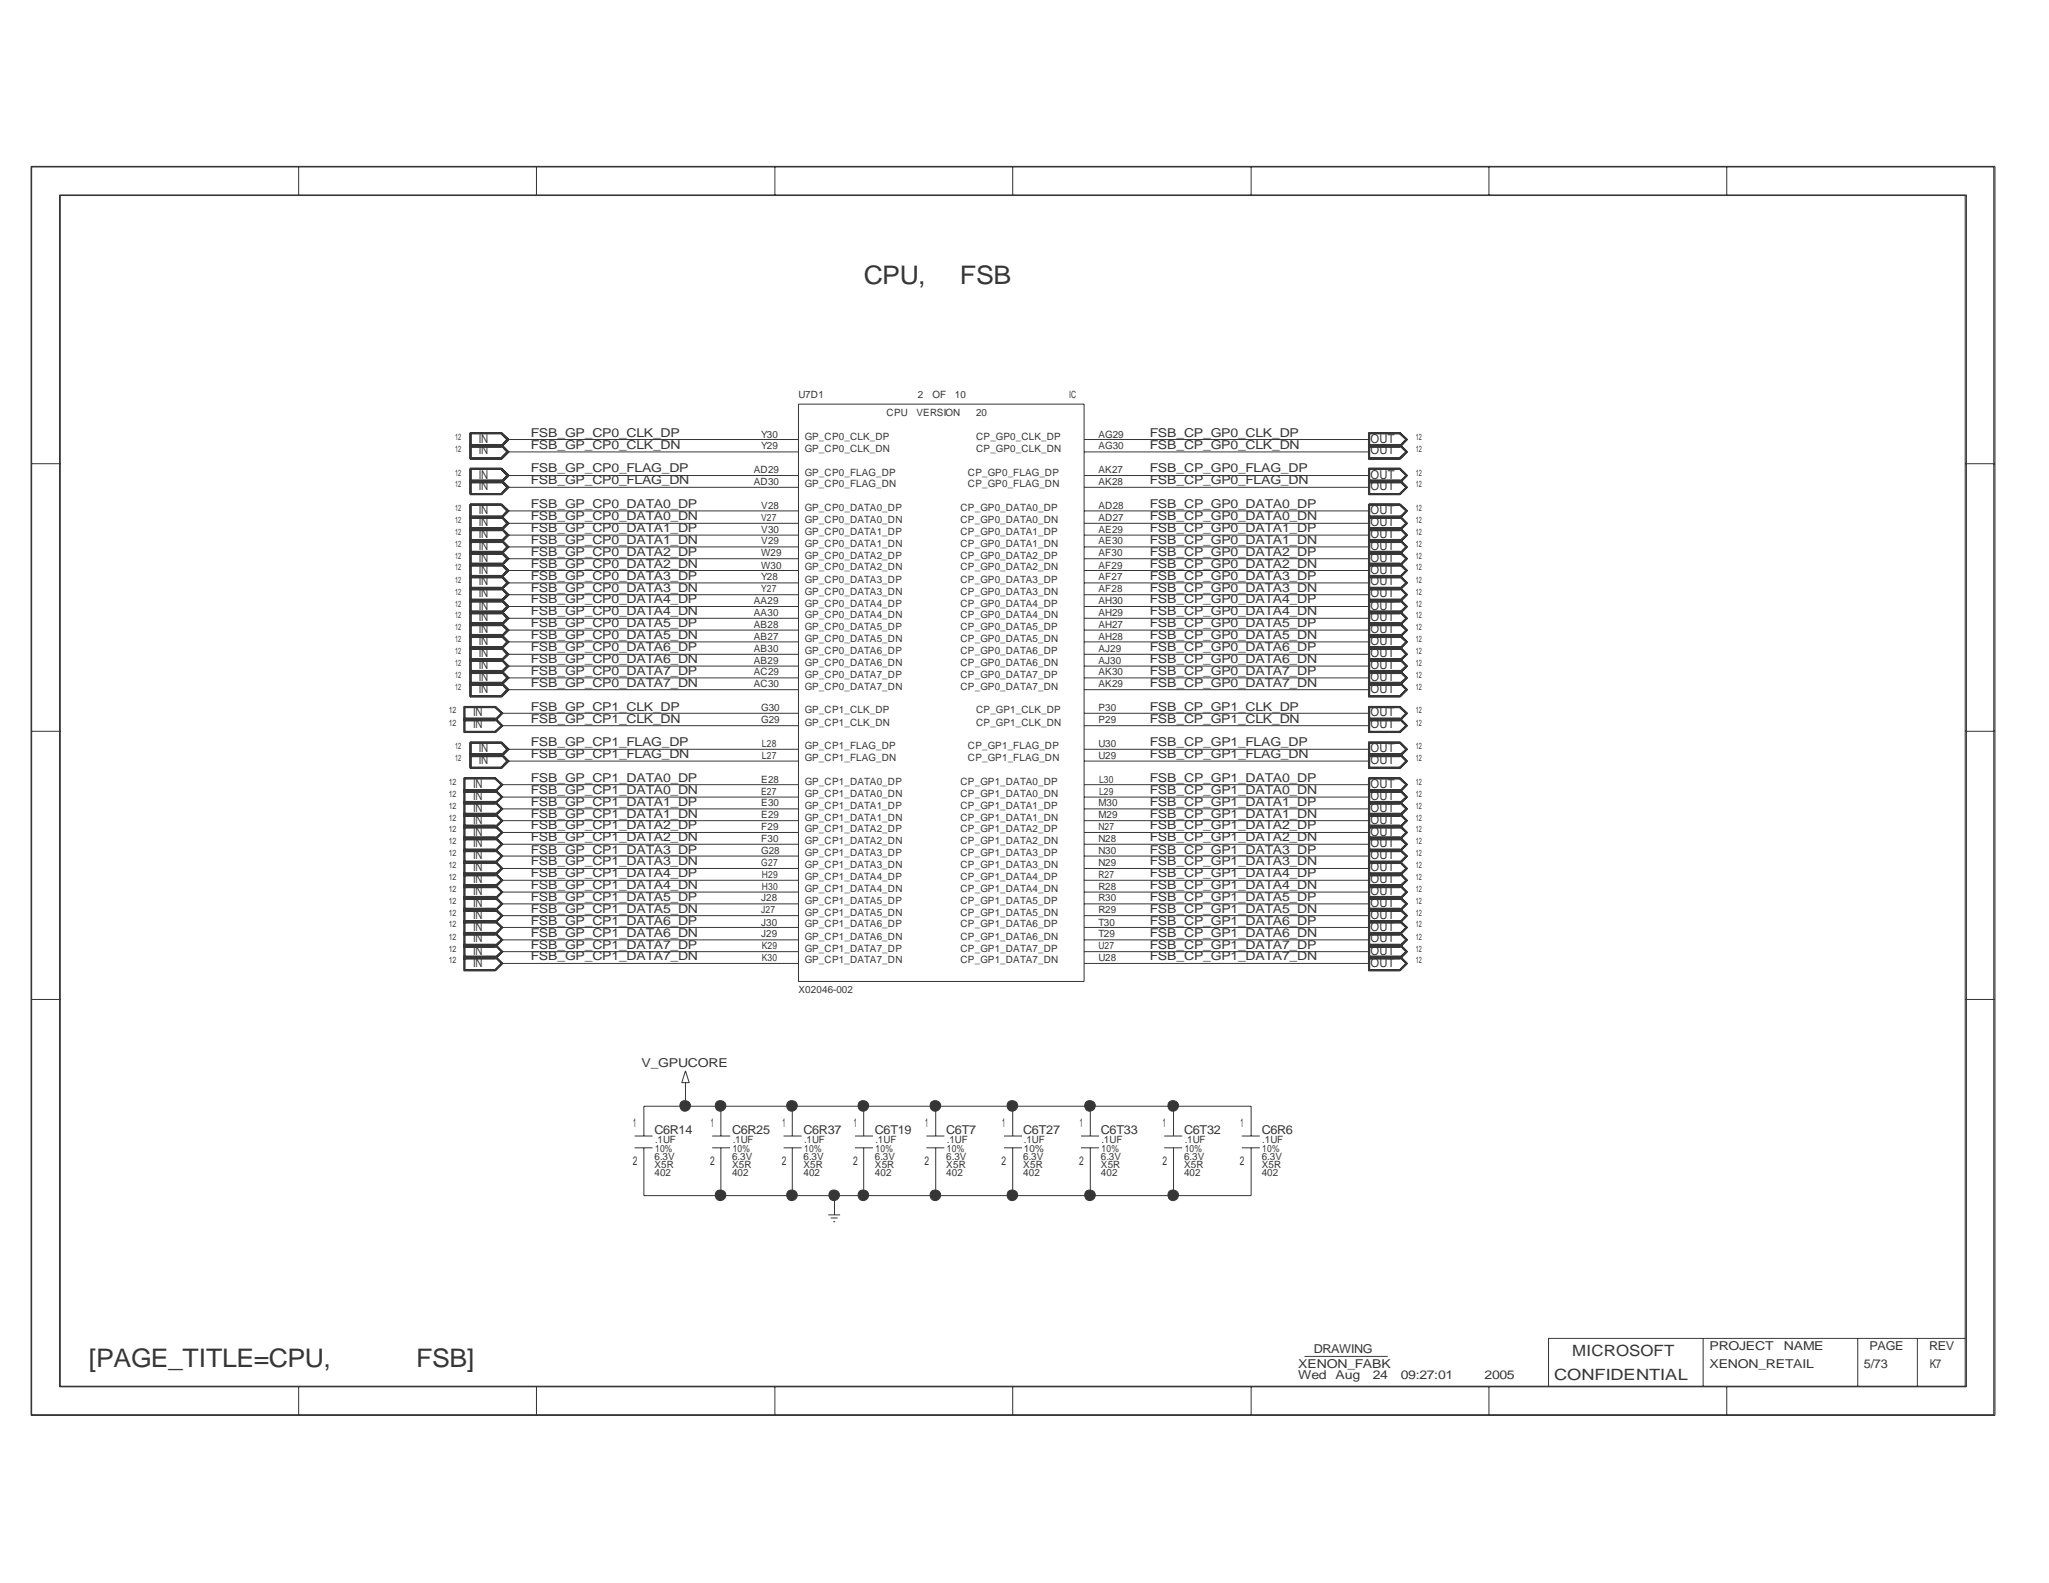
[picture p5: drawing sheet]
<svg xmlns="http://www.w3.org/2000/svg" width="279mm" height="216mm" viewBox="0 0 279 216" stroke-linecap="round" stroke-linejoin="round" font-family="sans-serif">
<defs><g id="words">
<g font-size="3.5" fill="#363539">
<text x="117.8" y="38.7">CPU,</text>
<text x="130.9" y="38.7">FSB</text>
<text x="12.1" y="186.4">[PAGE_TITLE=CPU,</text>
<text x="56.7" y="186.4">FSB]</text>
</g>
<g font-size="2.1" fill="#363539">
<text x="214.4" y="185">MICROSOFT</text>
<text x="211.9" y="188.2">CONFIDENTIAL</text>
</g>
<g font-size="1.7" fill="#363539">
<text x="72.4" y="59.6">FSB_GP_CP0_CLK_DP</text>
<text x="156.8" y="59.6">FSB_CP_GP0_CLK_DP</text>
<text x="65.3" y="65.3">IN</text>
<text x="65.3" y="62">IN</text>
<text x="65.3" y="60.4">IN</text>
<text x="72.4" y="64.4">FSB_GP_CP0_FLAG_DP</text>
<text x="72.4" y="61.2">FSB_GP_CP0_CLK_DN</text>
<text x="156.8" y="61.2">FSB_CP_GP0_CLK_DN</text>
<text x="156.8" y="64.4">FSB_CP_GP0_FLAG_DP</text>
<text x="186.9" y="65.3">OUT</text>
<text x="186.9" y="62">OUT</text>
<text x="186.9" y="60.4">OUT</text>
<text x="65.3" y="71.7">IN</text>
<text x="65.3" y="70.1">IN</text>
<text x="65.3" y="66.9">IN</text>
<text x="72.4" y="66">FSB_GP_CP0_FLAG_DN</text>
<text x="72.4" y="69.3">FSB_GP_CP0_DATA0_DP</text>
<text x="72.4" y="71">FSB_GP_CP0_DATA0_DN</text>
<text x="156.8" y="69.3">FSB_CP_GP0_DATA0_DP</text>
<text x="156.8" y="71">FSB_CP_GP0_DATA0_DN</text>
<text x="156.8" y="66">FSB_CP_GP0_FLAG_DN</text>
<text x="186.9" y="70.1">OUT</text>
<text x="186.9" y="71.7">OUT</text>
<text x="186.9" y="66.9">OUT</text>
<text x="65.3" y="73.4">IN</text>
<text x="65.3" y="75">IN</text>
<text x="65.3" y="76.6">IN</text>
<text x="72.4" y="75.8">FSB_GP_CP0_DATA2_DP</text>
<text x="72.4" y="77.5">FSB_GP_CP0_DATA2_DN</text>
<text x="72.4" y="74.2">FSB_GP_CP0_DATA1_DN</text>
<text x="72.4" y="72.6">FSB_GP_CP0_DATA1_DP</text>
<text x="156.8" y="75.8">FSB_CP_GP0_DATA2_DP</text>
<text x="156.8" y="77.5">FSB_CP_GP0_DATA2_DN</text>
<text x="156.8" y="74.2">FSB_CP_GP0_DATA1_DN</text>
<text x="156.8" y="72.6">FSB_CP_GP0_DATA1_DP</text>
<text x="186.9" y="76.6">OUT</text>
<text x="186.9" y="75">OUT</text>
<text x="186.9" y="73.4">OUT</text>
<text x="65.3" y="79.8">IN</text>
<text x="65.3" y="81.4">IN</text>
<text x="65.3" y="83.1">IN</text>
<text x="65.3" y="78.2">IN</text>
<text x="72.4" y="82.3">FSB_GP_CP0_DATA4_DP</text>
<text x="72.4" y="80.7">FSB_GP_CP0_DATA3_DN</text>
<text x="72.4" y="83.9">FSB_GP_CP0_DATA4_DN</text>
<text x="72.4" y="79.1">FSB_GP_CP0_DATA3_DP</text>
<text x="156.8" y="80.7">FSB_CP_GP0_DATA3_DN</text>
<text x="156.8" y="82.3">FSB_CP_GP0_DATA4_DP</text>
<text x="156.8" y="83.9">FSB_CP_GP0_DATA4_DN</text>
<text x="156.8" y="79.1">FSB_CP_GP0_DATA3_DP</text>
<text x="186.9" y="83.1">OUT</text>
<text x="186.9" y="79.8">OUT</text>
<text x="186.9" y="81.4">OUT</text>
<text x="186.9" y="78.2">OUT</text>
<text x="65.3" y="88">IN</text>
<text x="65.3" y="89.6">IN</text>
<text x="65.3" y="86.4">IN</text>
<text x="65.3" y="84.8">IN</text>
<text x="72.4" y="88.8">FSB_GP_CP0_DATA6_DP</text>
<text x="72.4" y="85.5">FSB_GP_CP0_DATA5_DP</text>
<text x="72.4" y="87.2">FSB_GP_CP0_DATA5_DN</text>
<text x="156.8" y="85.5">FSB_CP_GP0_DATA5_DP</text>
<text x="156.8" y="87.2">FSB_CP_GP0_DATA5_DN</text>
<text x="156.8" y="88.8">FSB_CP_GP0_DATA6_DP</text>
<text x="186.9" y="88">OUT</text>
<text x="186.9" y="89.6">OUT</text>
<text x="186.9" y="86.4">OUT</text>
<text x="186.9" y="84.8">OUT</text>
<text x="65.3" y="94.5">IN</text>
<text x="65.3" y="91.2">IN</text>
<text x="65.3" y="92.9">IN</text>
<text x="72.4" y="93.6">FSB_GP_CP0_DATA7_DN</text>
<text x="72.4" y="92">FSB_GP_CP0_DATA7_DP</text>
<text x="72.4" y="90.4">FSB_GP_CP0_DATA6_DN</text>
<text x="156.8" y="90.4">FSB_CP_GP0_DATA6_DN</text>
<text x="156.8" y="92">FSB_CP_GP0_DATA7_DP</text>
<text x="156.8" y="93.6">FSB_CP_GP0_DATA7_DN</text>
<text x="186.9" y="94.5">OUT</text>
<text x="186.9" y="92.9">OUT</text>
<text x="186.9" y="91.2">OUT</text>
<text x="64.5" y="97.7">IN</text>
<text x="64.5" y="99.3">IN</text>
<text x="72.4" y="96.9">FSB_GP_CP1_CLK_DP</text>
<text x="72.4" y="98.6">FSB_GP_CP1_CLK_DN</text>
<text x="72.4" y="101.8">FSB_GP_CP1_FLAG_DP</text>
<text x="156.8" y="101.8">FSB_CP_GP1_FLAG_DP</text>
<text x="156.8" y="96.9">FSB_CP_GP1_CLK_DP</text>
<text x="156.8" y="98.6">FSB_CP_GP1_CLK_DN</text>
<text x="186.9" y="99.3">OUT</text>
<text x="186.9" y="97.7">OUT</text>
<text x="64.5" y="107.4">IN</text>
<text x="65.3" y="104.2">IN</text>
<text x="65.3" y="102.6">IN</text>
<text x="72.4" y="103.4">FSB_GP_CP1_FLAG_DN</text>
<text x="72.4" y="106.7">FSB_GP_CP1_DATA0_DP</text>
<text x="156.8" y="106.7">FSB_CP_GP1_DATA0_DP</text>
<text x="156.8" y="103.4">FSB_CP_GP1_FLAG_DN</text>
<text x="186.9" y="107.4">OUT</text>
<text x="186.9" y="104.2">OUT</text>
<text x="186.9" y="102.6">OUT</text>
<text x="64.5" y="114">IN</text>
<text x="64.5" y="112.4">IN</text>
<text x="64.5" y="110.7">IN</text>
<text x="64.5" y="109.1">IN</text>
<text x="72.4" y="109.9">FSB_GP_CP1_DATA1_DP</text>
<text x="72.4" y="108.3">FSB_GP_CP1_DATA0_DN</text>
<text x="72.4" y="111.5">FSB_GP_CP1_DATA1_DN</text>
<text x="72.4" y="113.1">FSB_GP_CP1_DATA2_DP</text>
<text x="156.8" y="108.3">FSB_CP_GP1_DATA0_DN</text>
<text x="156.8" y="109.9">FSB_CP_GP1_DATA1_DP</text>
<text x="156.8" y="111.5">FSB_CP_GP1_DATA1_DN</text>
<text x="156.8" y="113.1">FSB_CP_GP1_DATA2_DP</text>
<text x="186.9" y="112.4">OUT</text>
<text x="186.9" y="114">OUT</text>
<text x="186.9" y="110.7">OUT</text>
<text x="186.9" y="109.1">OUT</text>
<text x="64.5" y="117.2">IN</text>
<text x="64.5" y="118.8">IN</text>
<text x="64.5" y="115.6">IN</text>
<text x="72.4" y="118">FSB_GP_CP1_DATA3_DN</text>
<text x="72.4" y="116.4">FSB_GP_CP1_DATA3_DP</text>
<text x="72.4" y="114.7">FSB_GP_CP1_DATA2_DN</text>
<text x="72.4" y="119.6">FSB_GP_CP1_DATA4_DP</text>
<text x="156.8" y="118">FSB_CP_GP1_DATA3_DN</text>
<text x="156.8" y="119.6">FSB_CP_GP1_DATA4_DP</text>
<text x="156.8" y="114.7">FSB_CP_GP1_DATA2_DN</text>
<text x="156.8" y="116.4">FSB_CP_GP1_DATA3_DP</text>
<text x="186.9" y="118.8">OUT</text>
<text x="186.9" y="117.2">OUT</text>
<text x="186.9" y="115.6">OUT</text>
<text x="64.5" y="125.3">IN</text>
<text x="64.5" y="123.7">IN</text>
<text x="64.5" y="122.1">IN</text>
<text x="64.5" y="120.5">IN</text>
<text x="72.4" y="122.9">FSB_GP_CP1_DATA5_DP</text>
<text x="72.4" y="121.2">FSB_GP_CP1_DATA4_DN</text>
<text x="72.4" y="124.5">FSB_GP_CP1_DATA5_DN</text>
<text x="156.8" y="122.9">FSB_CP_GP1_DATA5_DP</text>
<text x="156.8" y="124.5">FSB_CP_GP1_DATA5_DN</text>
<text x="156.8" y="121.2">FSB_CP_GP1_DATA4_DN</text>
<text x="186.9" y="125.3">OUT</text>
<text x="186.9" y="123.7">OUT</text>
<text x="186.9" y="120.5">OUT</text>
<text x="186.9" y="122.1">OUT</text>
<text x="64.5" y="131.8">IN</text>
<text x="64.5" y="130.2">IN</text>
<text x="64.5" y="128.5">IN</text>
<text x="64.5" y="126.9">IN</text>
<text x="72.4" y="129.4">FSB_GP_CP1_DATA7_DP</text>
<text x="72.4" y="127.8">FSB_GP_CP1_DATA6_DN</text>
<text x="72.4" y="126.2">FSB_GP_CP1_DATA6_DP</text>
<text x="72.4" y="131">FSB_GP_CP1_DATA7_DN</text>
<text x="156.8" y="126.2">FSB_CP_GP1_DATA6_DP</text>
<text x="156.8" y="131">FSB_CP_GP1_DATA7_DN</text>
<text x="156.8" y="129.4">FSB_CP_GP1_DATA7_DP</text>
<text x="156.8" y="127.8">FSB_CP_GP1_DATA6_DN</text>
<text x="186.9" y="131.8">OUT</text>
<text x="186.9" y="130.2">OUT</text>
<text x="186.9" y="128.5">OUT</text>
<text x="186.9" y="126.9">OUT</text>
<text x="87.5" y="145.5">V_GPUCORE</text>
<text x="86.4" y="153.8">1</text>
<text x="89.2" y="154.7">C6R14</text>
<text x="96.9" y="153.8">1</text>
<text x="99.8" y="154.7">C6R25</text>
<text x="106.7" y="153.8">1</text>
<text x="109.6" y="154.7">C6R37</text>
<text x="116.4" y="153.8">1</text>
<text x="119.3" y="154.7">C6T19</text>
<text x="126.2" y="153.8">1</text>
<text x="129" y="154.7">C6T7</text>
<text x="136.7" y="153.8">1</text>
<text x="139.5" y="154.7">C6T27</text>
<text x="147.2" y="153.8">1</text>
<text x="150.1" y="154.7">C6T33</text>
<text x="158.6" y="153.8">1</text>
<text x="161.5" y="154.7">C6T32</text>
<text x="169.2" y="153.8">1</text>
<text x="172" y="154.7">C6R6</text>
<text x="86.3" y="158.9">2</text>
<text x="96.9" y="158.9">2</text>
<text x="106.6" y="158.9">2</text>
<text x="116.3" y="158.9">2</text>
<text x="126.1" y="158.9">2</text>
<text x="136.6" y="158.9">2</text>
<text x="147.2" y="158.9">2</text>
<text x="158.5" y="158.9">2</text>
<text x="169.1" y="158.9">2</text>
<text x="179.2" y="184.6">DRAWING</text>
<text x="233.1" y="184.1">PROJECT</text>
<text x="243.2" y="184.1">NAME</text>
<text x="254.9" y="184.1">PAGE</text>
<text x="263.1" y="184.1">REV</text>
<text x="177" y="188.1">Wed</text>
<text x="177" y="186.5">XENON_FABK</text>
<text x="182.1" y="188.1">Aug</text>
<text x="187.2" y="188.1">24</text>
<text x="191" y="188.1">09:27:01</text>
<text x="202.4" y="188.1">2005</text>
<text x="233.1" y="186.5">XENON_RETAIL</text>
<text x="254.2" y="186.5">5/73</text>
<text x="263.1" y="186.5">K7</text>
</g>
<g font-size="1.4" fill="#363539">
<text x="103.8" y="59.7">Y30</text>
<text x="108.9" y="54.3">U7D1</text>
<text x="109.7" y="59.9">GP_CP0_CLK_DP</text>
<text x="120.9" y="56.7">CPU</text>
<text x="125" y="56.7">VERSION</text>
<text x="125.1" y="54.3">2</text>
<text x="127.2" y="54.3">OF</text>
<text x="130.2" y="54.3">10</text>
<text x="133.1" y="59.9">CP_GP0_CLK_DP</text>
<text x="133.1" y="56.7">20</text>
<text x="145.8" y="54.3">IC</text>
<text x="149.8" y="59.7">AG29</text>
<text x="102.8" y="64.5">AD29</text>
<text x="103.8" y="61.3">Y29</text>
<text x="109.7" y="64.9">GP_CP0_FLAG_DP</text>
<text x="109.7" y="61.6">GP_CP0_CLK_DN</text>
<text x="132" y="64.9">CP_GP0_FLAG_DP</text>
<text x="133.1" y="61.6">CP_GP0_CLK_DN</text>
<text x="149.8" y="64.5">AK27</text>
<text x="149.8" y="61.3">AG30</text>
<text x="102.8" y="66.1">AD30</text>
<text x="103.8" y="69.4">V28</text>
<text x="103.8" y="71">V27</text>
<text x="109.7" y="71.4">GP_CP0_DATA0_DN</text>
<text x="109.7" y="69.7">GP_CP0_DATA0_DP</text>
<text x="109.7" y="66.5">GP_CP0_FLAG_DN</text>
<text x="131" y="69.7">CP_GP0_DATA0_DP</text>
<text x="131" y="71.4">CP_GP0_DATA0_DN</text>
<text x="132" y="66.5">CP_GP0_FLAG_DN</text>
<text x="149.8" y="66.1">AK28</text>
<text x="149.8" y="69.4">AD28</text>
<text x="149.8" y="71">AD27</text>
<text x="103.8" y="75.9">W29</text>
<text x="103.8" y="77.6">W30</text>
<text x="103.8" y="72.6">V30</text>
<text x="103.8" y="74.3">V29</text>
<text x="109.7" y="77.8">GP_CP0_DATA2_DN</text>
<text x="109.7" y="76.2">GP_CP0_DATA2_DP</text>
<text x="109.7" y="74.6">GP_CP0_DATA1_DN</text>
<text x="109.7" y="73">GP_CP0_DATA1_DP</text>
<text x="131" y="76.2">CP_GP0_DATA2_DP</text>
<text x="131" y="73">CP_GP0_DATA1_DP</text>
<text x="131" y="74.6">CP_GP0_DATA1_DN</text>
<text x="131" y="77.8">CP_GP0_DATA2_DN</text>
<text x="149.8" y="75.9">AF30</text>
<text x="149.8" y="77.6">AF29</text>
<text x="149.8" y="72.6">AE29</text>
<text x="149.8" y="74.3">AE30</text>
<text x="102.8" y="82.4">AA29</text>
<text x="102.8" y="84">AA30</text>
<text x="103.8" y="79.2">Y28</text>
<text x="103.8" y="80.8">Y27</text>
<text x="109.7" y="82.7">GP_CP0_DATA4_DP</text>
<text x="109.7" y="81.1">GP_CP0_DATA3_DN</text>
<text x="109.7" y="79.5">GP_CP0_DATA3_DP</text>
<text x="131" y="82.7">CP_GP0_DATA4_DP</text>
<text x="131" y="79.5">CP_GP0_DATA3_DP</text>
<text x="131" y="81.1">CP_GP0_DATA3_DN</text>
<text x="149.8" y="82.4">AH30</text>
<text x="149.8" y="84">AH29</text>
<text x="149.8" y="79.2">AF27</text>
<text x="149.8" y="80.8">AF28</text>
<text x="102.8" y="88.9">AB30</text>
<text x="102.8" y="85.6">AB28</text>
<text x="102.8" y="87.3">AB27</text>
<text x="109.7" y="85.9">GP_CP0_DATA5_DP</text>
<text x="109.7" y="84.3">GP_CP0_DATA4_DN</text>
<text x="109.7" y="87.5">GP_CP0_DATA5_DN</text>
<text x="109.7" y="89.2">GP_CP0_DATA6_DP</text>
<text x="131" y="89.2">CP_GP0_DATA6_DP</text>
<text x="131" y="87.5">CP_GP0_DATA5_DN</text>
<text x="131" y="85.9">CP_GP0_DATA5_DP</text>
<text x="131" y="84.3">CP_GP0_DATA4_DN</text>
<text x="149.8" y="88.9">AJ29</text>
<text x="149.8" y="85.6">AH27</text>
<text x="149.8" y="87.3">AH28</text>
<text x="102.8" y="92.1">AC29</text>
<text x="102.8" y="93.7">AC30</text>
<text x="102.8" y="90.5">AB29</text>
<text x="109.7" y="92.5">GP_CP0_DATA7_DP</text>
<text x="109.7" y="94.1">GP_CP0_DATA7_DN</text>
<text x="109.7" y="90.8">GP_CP0_DATA6_DN</text>
<text x="131" y="94.1">CP_GP0_DATA7_DN</text>
<text x="131" y="92.5">CP_GP0_DATA7_DP</text>
<text x="131" y="90.8">CP_GP0_DATA6_DN</text>
<text x="149.8" y="92.1">AK30</text>
<text x="149.8" y="93.7">AK29</text>
<text x="149.8" y="90.5">AJ30</text>
<text x="103.8" y="97">G30</text>
<text x="103.8" y="98.6">G29</text>
<text x="103.9" y="101.9">L28</text>
<text x="109.7" y="97.3">GP_CP1_CLK_DP</text>
<text x="109.7" y="99">GP_CP1_CLK_DN</text>
<text x="133.1" y="99">CP_GP1_CLK_DN</text>
<text x="133.1" y="97.3">CP_GP1_CLK_DP</text>
<text x="149.8" y="101.9">U30</text>
<text x="149.8" y="97">P30</text>
<text x="149.8" y="98.6">P29</text>
<text x="103.8" y="106.8">E28</text>
<text x="103.9" y="103.5">L27</text>
<text x="109.7" y="102.2">GP_CP1_FLAG_DP</text>
<text x="109.7" y="103.8">GP_CP1_FLAG_DN</text>
<text x="109.7" y="107">GP_CP1_DATA0_DP</text>
<text x="131" y="107">CP_GP1_DATA0_DP</text>
<text x="132" y="103.8">CP_GP1_FLAG_DN</text>
<text x="132" y="102.2">CP_GP1_FLAG_DP</text>
<text x="149.8" y="103.5">U29</text>
<text x="149.9" y="106.8">L30</text>
<text x="103.8" y="113.2">F29</text>
<text x="103.8" y="110">E30</text>
<text x="103.8" y="111.6">E29</text>
<text x="103.8" y="108.4">E27</text>
<text x="109.7" y="113.5">GP_CP1_DATA2_DP</text>
<text x="109.7" y="111.9">GP_CP1_DATA1_DN</text>
<text x="109.7" y="110.3">GP_CP1_DATA1_DP</text>
<text x="109.7" y="108.7">GP_CP1_DATA0_DN</text>
<text x="131" y="113.5">CP_GP1_DATA2_DP</text>
<text x="131" y="111.9">CP_GP1_DATA1_DN</text>
<text x="131" y="110.3">CP_GP1_DATA1_DP</text>
<text x="131" y="108.7">CP_GP1_DATA0_DN</text>
<text x="149.8" y="113.2">N27</text>
<text x="149.8" y="110">M30</text>
<text x="149.8" y="111.6">M29</text>
<text x="149.9" y="108.4">L29</text>
<text x="103.8" y="116.5">G28</text>
<text x="103.8" y="118.1">G27</text>
<text x="103.8" y="114.8">F30</text>
<text x="103.9" y="119.7">H29</text>
<text x="109.7" y="118.4">GP_CP1_DATA3_DN</text>
<text x="109.7" y="116.8">GP_CP1_DATA3_DP</text>
<text x="109.7" y="115.1">GP_CP1_DATA2_DN</text>
<text x="131" y="118.4">CP_GP1_DATA3_DN</text>
<text x="131" y="116.8">CP_GP1_DATA3_DP</text>
<text x="131" y="115.1">CP_GP1_DATA2_DN</text>
<text x="149.8" y="119.7">R27</text>
<text x="149.8" y="116.5">N30</text>
<text x="149.8" y="118.1">N29</text>
<text x="149.8" y="114.8">N28</text>
<text x="103.8" y="122.9">J28</text>
<text x="103.8" y="124.5">J27</text>
<text x="103.9" y="121.3">H30</text>
<text x="109.7" y="124.9">GP_CP1_DATA5_DN</text>
<text x="109.7" y="123.3">GP_CP1_DATA5_DP</text>
<text x="109.7" y="121.7">GP_CP1_DATA4_DN</text>
<text x="109.7" y="120.1">GP_CP1_DATA4_DP</text>
<text x="131" y="124.9">CP_GP1_DATA5_DN</text>
<text x="131" y="123.3">CP_GP1_DATA5_DP</text>
<text x="131" y="121.7">CP_GP1_DATA4_DN</text>
<text x="131" y="120.1">CP_GP1_DATA4_DP</text>
<text x="149.8" y="122.9">R30</text>
<text x="149.8" y="124.5">R29</text>
<text x="149.8" y="121.3">R28</text>
<text x="103.8" y="126.2">J30</text>
<text x="103.8" y="127.8">J29</text>
<text x="103.9" y="129.5">K29</text>
<text x="103.9" y="131.1">K30</text>
<text x="109.7" y="131.4">GP_CP1_DATA7_DN</text>
<text x="109.7" y="129.8">GP_CP1_DATA7_DP</text>
<text x="109.7" y="128.2">GP_CP1_DATA6_DN</text>
<text x="109.7" y="126.5">GP_CP1_DATA6_DP</text>
<text x="131" y="131.4">CP_GP1_DATA7_DN</text>
<text x="131" y="129.8">CP_GP1_DATA7_DP</text>
<text x="131" y="128.2">CP_GP1_DATA6_DN</text>
<text x="131" y="126.5">CP_GP1_DATA6_DP</text>
<text x="149.8" y="129.5">U27</text>
<text x="149.8" y="131.1">U28</text>
<text x="149.8" y="126.2">T30</text>
<text x="149.8" y="127.8">T29</text>
<text x="108.9" y="135.5">X02046-002</text>
<text x="89.3" y="155.9">.1UF</text>
<text x="99.9" y="155.9">.1UF</text>
<text x="109.6" y="155.9">.1UF</text>
<text x="119.4" y="155.9">.1UF</text>
<text x="129.1" y="155.9">.1UF</text>
<text x="139.6" y="155.9">.1UF</text>
<text x="150.2" y="155.9">.1UF</text>
<text x="161.5" y="155.9">.1UF</text>
<text x="172.1" y="155.9">.1UF</text>
<text x="89.2" y="160.4">402</text>
<text x="89.2" y="159.3">X5R</text>
<text x="89.2" y="158.2">6.3V</text>
<text x="89.3" y="157.1">10%</text>
<text x="99.8" y="159.3">X5R</text>
<text x="99.8" y="158.2">6.3V</text>
<text x="99.8" y="160.4">402</text>
<text x="99.9" y="157.1">10%</text>
<text x="109.6" y="159.3">X5R</text>
<text x="109.6" y="158.2">6.3V</text>
<text x="109.6" y="160.4">402</text>
<text x="109.6" y="157.1">10%</text>
<text x="119.3" y="160.4">402</text>
<text x="119.3" y="159.3">X5R</text>
<text x="119.3" y="158.2">6.3V</text>
<text x="119.4" y="157.1">10%</text>
<text x="129" y="159.3">X5R</text>
<text x="129" y="158.2">6.3V</text>
<text x="129" y="160.4">402</text>
<text x="129.1" y="157.1">10%</text>
<text x="139.5" y="160.4">402</text>
<text x="139.5" y="158.2">6.3V</text>
<text x="139.5" y="159.3">X5R</text>
<text x="139.6" y="157.1">10%</text>
<text x="150.1" y="160.4">402</text>
<text x="150.1" y="159.3">X5R</text>
<text x="150.1" y="158.2">6.3V</text>
<text x="150.2" y="157.1">10%</text>
<text x="161.5" y="158.2">6.3V</text>
<text x="161.5" y="159.3">X5R</text>
<text x="161.5" y="160.4">402</text>
<text x="161.5" y="157.1">10%</text>
<text x="172" y="160.4">402</text>
<text x="172" y="159.3">X5R</text>
<text x="172" y="158.2">6.3V</text>
<text x="172.1" y="157.1">10%</text>
</g>
<g font-size="1.2" fill="#363539">
<text x="62.1" y="59.9">12</text>
<text x="193" y="59.9">12</text>
<text x="62.1" y="64.9">12</text>
<text x="62.1" y="61.6">12</text>
<text x="193" y="61.6">12</text>
<text x="193" y="64.9">12</text>
<text x="62.1" y="66.5">12</text>
<text x="62.1" y="69.7">12</text>
<text x="62.1" y="71.4">12</text>
<text x="193" y="69.7">12</text>
<text x="193" y="71.4">12</text>
<text x="193" y="66.5">12</text>
<text x="62.1" y="76.2">12</text>
<text x="62.1" y="77.8">12</text>
<text x="62.1" y="74.6">12</text>
<text x="62.1" y="73">12</text>
<text x="193" y="76.2">12</text>
<text x="193" y="77.8">12</text>
<text x="193" y="74.6">12</text>
<text x="193" y="73">12</text>
<text x="62.1" y="82.7">12</text>
<text x="62.1" y="81.1">12</text>
<text x="62.1" y="79.5">12</text>
<text x="193" y="81.1">12</text>
<text x="193" y="82.7">12</text>
<text x="193" y="79.5">12</text>
<text x="62.1" y="85.9">12</text>
<text x="62.1" y="87.5">12</text>
<text x="62.1" y="84.3">12</text>
<text x="62.1" y="89.2">12</text>
<text x="193" y="84.3">12</text>
<text x="193" y="85.9">12</text>
<text x="193" y="87.5">12</text>
<text x="193" y="89.2">12</text>
<text x="62.1" y="94.1">12</text>
<text x="62.1" y="92.5">12</text>
<text x="62.1" y="90.8">12</text>
<text x="193" y="90.8">12</text>
<text x="193" y="92.5">12</text>
<text x="193" y="94.1">12</text>
<text x="61.2" y="97.3">12</text>
<text x="61.2" y="99">12</text>
<text x="193" y="97.3">12</text>
<text x="193" y="99">12</text>
<text x="61.2" y="107">12</text>
<text x="62.1" y="103.8">12</text>
<text x="62.1" y="102.2">12</text>
<text x="193" y="107">12</text>
<text x="193" y="103.8">12</text>
<text x="193" y="102.2">12</text>
<text x="61.2" y="110.3">12</text>
<text x="61.2" y="108.7">12</text>
<text x="61.2" y="111.9">12</text>
<text x="61.2" y="113.5">12</text>
<text x="193" y="108.7">12</text>
<text x="193" y="110.3">12</text>
<text x="193" y="111.9">12</text>
<text x="193" y="113.5">12</text>
<text x="61.2" y="118.4">12</text>
<text x="61.2" y="116.8">12</text>
<text x="61.2" y="115.1">12</text>
<text x="193" y="118.4">12</text>
<text x="193" y="115.1">12</text>
<text x="193" y="116.8">12</text>
<text x="61.2" y="123.3">12</text>
<text x="61.2" y="121.7">12</text>
<text x="61.2" y="120.1">12</text>
<text x="61.2" y="124.9">12</text>
<text x="193" y="123.3">12</text>
<text x="193" y="124.9">12</text>
<text x="193" y="121.7">12</text>
<text x="193" y="120.1">12</text>
<text x="61.2" y="129.8">12</text>
<text x="61.2" y="128.2">12</text>
<text x="61.2" y="126.5">12</text>
<text x="61.2" y="131.4">12</text>
<text x="193" y="131.4">12</text>
<text x="193" y="129.8">12</text>
<text x="193" y="128.2">12</text>
<text x="193" y="126.5">12</text>
</g>
</g></defs>
<g fill="none" stroke="#363539" stroke-width=".14">
<path d="M4.2 22.7h267.8v170.3h-267.8zM4.3 22.8h267.6v170.2h-267.6zM8.1 26.6h260v162.5h-260zM8.2 26.7h259.8v162.4h-259.8zM40.7 22.7v4M73.2 22.7v4M105.7 22.7v4M138.1 22.7v4M170.6 22.7v4M203 22.7v4M235.5 22.7v4M68.4 59h-4.3v3.7h4.3l1-1.1-1-1h-4.3"/>
<path d="M68.4 59l1 .9-1 1.1M68.4 59l.9 .9-.9 1.1M69.1 59.9l-.8-.7h-4v3.2h4l.8-.8M69.1 59.9h39.8M69.1 59.9l-.8 .9M108.9 55.1h38.9v78.8h-38.9zM147.8 59.9h39M186.7 59v3.6h4.2l1-1-1-.9M186.7 59.1h4.2l.9 .8-.9 1h-4.2M186.8 59.2h4l.9 .7-.9 .9 .9 .8-.9 .8h-4zM190.9 59l1 .9-1 1.1M190.9 59h-4.3v3.7h4.3l1-1.1-1-1h-4.3"/>
<path d="M4.2 63.2h4M64.1 61h4.3M64.1 76.8h4.3l1 1-1 1h-4.3M64.1 76.9h4.3l.9 .9-.9 .9h-4.3M64.1 78.5h4.3M64.1 60.7h4.3l.9 .9-.9 1h-4.3M64.1 65.4h4.3l1 1.1-1 1h-4.3v-3.7h4.3l1 1.1-1 1h-4.3M64.1 63.9h4.3l.9 1-.9 .9h-4.3M64.1 65.5h4.3l.9 1-.9 .9h-4.3M64.1 70.4h4.3l1 1-1 1h-4.3M64.1 70.4h4.3l.9 1-.9 .9h-4.3M64.1 70.7h4.3"/>
<path d="M64.1 75.2h4.3l1 1-1 1h-4.3M64.1 75.3h4.3l.9 .9-.9 .9h-4.3M64.1 73.6h4.3l1 1-1 1h-4.3M64.1 73.7h4.3l.9 .9-.9 .9h-4.3M64.1 72h4.3l1 1-1 1h-4.3M64.1 72.1h4.3l.9 .9-.9 .9h-4.3M64.2 77h4.1l.9 .8-.9 .9M64.2 78.6h4.1l.9 .9-.9 .8h-4.1M64.2 70.6h4.1l.9-.9-.9-.9h-4.1v26.1h4.1M64.2 65.7h4.1M64.2 65.6h4.1l.9 .9-.9 .9M64.2 75.4h4.1l.9 .8-.9 .9"/>
<path d="M64.2 75.4h4.1M64.2 73.7h4.1M64.3 73.7h4l.9 .9-.9 .8M64.3 60.8h4M64.3 78.7h4M64.3 77h4M64.3 72.1h4M64.3 70.5h4M68.3 65.7l.9-.8-.9-.9h-4v3.3h4l.8-.8M68.3 60.7l.9 .9-.9 .9h-4.1v-3.4h4.1l.9 .8-.9 1h-4.1M68.3 60.8l.8 .8M68.3 70.4l.9 1-.9 .8h-4.1"/>
<path d="M68.3 65.7l.8 .8M68.3 75.4l.8 .8M68.3 73.7l.8 .9M68.3 72.1l.9 .9-.9 .8h-4.1M68.3 72.1l.8 .9M68.3 70.5l.8 .9M68.3 77l.8 .8M68.3 78.7l.8 .8M68.4 68.7h-4.3v26.4h4.3l1-1-1-1.1h-4.3M68.4 68.7l1 1-1 1M68.4 68.7l.9 1-.9 1M68.4 78.5l1 1-1 .9"/>
<path d="M68.4 78.5l.9 1-.9 .9M69.1 77.8h39.8M69.1 79.5h39.8M69.1 61.6h39.8M69.1 64.9l-.8-.9h-4.1v3.4M69.1 64.9h39.8M69.1 66.5h39.8M69.1 69.7h39.8M69.1 71.4h39.8M69.1 73h39.8M69.1 74.6h39.8M69.1 76.2h39.8"/>
<path d="M69.1 69.7l-.8-.8h-4v26M69.1 64.9l-.8 .8M69.1 69.7l-.8 .8M69.1 76.2l-.8 .8M69.1 74.6l-.8 .8M69.1 73l-.8 .7M69.1 71.4l-.8 .7M69.1 77.8l-.8 .9M69.1 79.5l-.8 .8M147.8 77.8h39M147.8 79.5h39M147.8 61.6h39"/>
<path d="M147.8 64.9h39M147.8 66.5h39M147.8 69.7h39M147.8 71.4h39M147.8 73h39M147.8 74.6h39M147.8 76.2h39M186.6 61h4.3M186.6 65.4h4.3l1 1.1-1 1h-4.3v-3.7h4.3l1 1.1-1 1h-4.3M186.6 76.8h4.3l1 1-1 1h-4.3M186.6 78.5h4.3M186.6 70.4h4.3l1 1-1 1h-4.3"/>
<path d="M186.6 70.7h4.3M186.6 75.2h4.3l1 1-1 1h-4.3M186.6 73.6h4.3l1 1-1 1h-4.3M186.6 72h4.3l1 1-1 1h-4.3M186.7 65.8h4.2l1-.9-1-1h-4.2v3.5h4.2M186.7 68.7v26.3h4.2l1-.9-1-1h-4.2M186.7 78.7h4.2M186.7 76.9h4.2l1 .9-1 .9M186.7 77h4.2l.9 .8-.9 .9M186.7 78.6h4.2l.9 .9-.9 .8h-4.2M186.7 60.7h4.2M186.7 64h4.2l.9 .9-.9 .8h-4.2"/>
<path d="M186.7 65.5h4.2l1 1-1 .9M186.7 65.6h4.2l.9 .9-.9 .9M186.7 70.4h4.2M186.7 68.8h4.2l.9 .9-.9 .9h-4.2M186.7 77.1h4.2M186.7 75.3h4.2l1 .9-1 .9M186.7 75.4h4.2l.9 .8-.9 .9M186.7 73.7h4.2l.9 .9-.9 .8h-4.2M186.7 73.7h4.2l1 .9-1 .9h-4.2M186.7 72.1h4.2M186.8 64v3.3h4l.9-.8-.9-.8 .9-.8-.9-.9M186.8 60.8h4"/>
<path d="M186.8 78.7h4M186.8 77h4M186.8 72.1h4M186.8 70.5h4M190.8 77l.9 .8-.9 .9M190.8 78.7l.9 .8-.9 .8M190.8 70.5l.9 .9-.9 .7M190.8 70.5l.9-.8-.9-.8h-4v26M190.8 72.1l.9 .9-.9 .7 .9 .9-.9 .8 .9 .8-.9 .8M190.9 68.7h-4.3v26.4h4.3l1-1-1-1.1h-4.3M190.9 78.5l1 1-1 .9M190.9 60.7l.9 .9-.9 .9h-4.2"/>
<path d="M190.9 70.4l1 1-1 .9h-4.2M190.9 70.4l.9 1-.9 .8h-4.2M190.9 72.1l1 .9-1 .9h-4.2M190.9 72.1l.9 .9-.9 .8h-4.2M190.9 68.7l1 1-1 1M268 63.2h4M4.2 99.7h4M63.2 98.3h4.4M63.2 98h4.4M63.3 96.4h4.3l.8 .9-.8 .9h-4.3M63.3 98h4.3l.8 1-.8 .8h-4.3M63.3 96.4v3.5"/>
<path d="M63.4 98.1h4.1M64.1 80.1h4.3l1 1-1 1h-4.3M64.1 80.2h4.3l.9 .9-.9 .9h-4.3M64.1 80.4h4.3M64.1 81.7h4.3l1 1-1 1h-4.3M64.1 81.8h4.3l.9 .9-.9 1h-4.3M64.1 83.3h4.3l1 1-1 1h-4.3M64.1 83.4h4.3l.9 .9-.9 1h-4.3M64.1 84.9h4.3l1 1-1 1.1h-4.3M64.1 85h4.3l.9 .9-.9 1h-4.3M64.1 90.2h4.3M64.1 88.2h4.3"/>
<path d="M64.1 86.5h4.3l1 1-1 1.1h-4.3M64.1 86.6h4.3l.9 .9-.9 1h-4.3M64.1 89.8h4.3l1 1-1 1.1h-4.3M64.1 89.9h4.3l.9 .9-.9 1h-4.3M64.1 91.4h4.3l1 1.1-1 1h-4.3M64.1 91.5h4.3l.9 1-.9 .9h-4.3M64.1 93.1h4.3l.9 1-.9 .9h-4.3M64.2 81.9h4.1M64.2 83.5h4.1M64.2 85.2h4.1M64.2 85.1h4.1l.9 .8-.9 1M64.2 88.3h4.1l.9 .9-.9 .9h-4.1"/>
<path d="M64.2 86.7h4.1l.9 .8-.9 1M64.2 91.6h4.1M64.2 93.2h4.1M64.3 83.5h4l.9 .8-.9 .9M64.3 81.9h4l.9 .8-.9 .9h-4.1M64.3 91.6h4l.9 .9-.9 .8h-4.1M64.3 93.2h4l.9 .9-.9 .8M64.3 80.3h4M64.3 86.8h4M64.3 90h4M64.3 88.4h4M67.5 98.1l.8 .9"/>
<path d="M67.6 96.4h-4.4v3.5h4.4M67.6 98l1 1-1 .9M67.6 98l.9 1-.9 .9M67.6 96.4l1 .9-1 1M67.6 96.4l.9 .9-.9 1M68.3 80.2l.9 .9-.9 .9h-4.1M68.3 89.9l.9 .9-.9 .9h-4.1M68.3 97.3l-.8-.8h-4.1v3.2h4.1l.8-.7M68.3 97.3h40.6M68.3 99h40.6M68.3 83.5l.8 .8M68.3 81.9l.8 .8"/>
<path d="M68.3 80.3l.8 .8M68.3 85.2l.8 .7M68.3 91.6l.8 .9M68.3 90l.8 .8M68.3 88.4l.8 .8M68.3 86.8l.8 .7M68.3 93.2l.8 .9M68.3 97.3l-.8 .8M68.4 88.2l1 1-1 1M68.4 88.2l.9 1-.9 1M69.1 81.1h39.8M69.1 82.7h39.8"/>
<path d="M69.1 84.3h39.8M69.1 85.9h39.8M69.1 89.2h39.8M69.1 87.5h39.8M69.1 90.8h39.8M69.1 92.5h39.8M69.1 94.1h39.8M69.1 84.3l-.8 .9M69.1 82.7l-.8 .8M69.1 81.1l-.8 .8M69.1 85.9l-.8 .9M69.1 92.5l-.8 .7"/>
<path d="M69.1 90.8l-.8 .8M69.1 89.2l-.8 .8M69.1 87.5l-.8 .9M69.1 94.1l-.8 .8M147.8 81.1h39M147.8 82.7h39M147.8 84.3h39M147.8 85.9h39M147.8 89.2h39M147.8 87.5h39M147.8 90.8h39M147.8 92.5h39"/>
<path d="M147.8 94.1h39M147.8 97.3h39M147.8 99h39M186.6 80.1h4.3l1 1-1 1h-4.3M186.6 80.4h4.3M186.6 81.7h4.3l1 1-1 1h-4.3M186.6 83.3h4.3l1 1-1 1h-4.3M186.6 84.9h4.3l1 1-1 1.1h-4.3M186.6 90.2h4.3M186.6 88.2h4.3M186.6 86.5h4.3l1 1-1 1.1h-4.3M186.6 89.8h4.3l1 1-1 1.1h-4.3"/>
<path d="M186.6 91.4h4.3l1 1.1-1 1h-4.3M186.6 98.3h4.3M186.6 98h4.3M186.7 96.4v3.5M186.7 80.2h4.2M186.7 81.9h4.2l.9 .8-.9 .9h-4.2M186.7 81.8h4.2l1 .9-1 1h-4.2M186.7 83.5h4.2l.9 .8-.9 .9h-4.2M186.7 83.4h4.2l1 .9-1 1h-4.2M186.7 86.9h4.2M186.7 85h4.2l1 .9-1 1M186.7 85.1h4.2l.9 .8-.9 1"/>
<path d="M186.7 88.3h4.2l.9 .9-.9 .9h-4.2M186.7 88.5h4.2M186.7 86.6h4.2l1 .9-1 1M186.7 86.7h4.2l.9 .8-.9 1M186.7 89.9h4.2M186.7 91.6h4.2l.9 .9-.9 .8h-4.2M186.7 91.5h4.2l1 1-1 .9h-4.2M186.7 93.2h4.2l.9 .9-.9 .8h-4.2M186.7 96.4h4.2l.9 .9-.9 .9h-4.2M186.7 98h4.2l.9 1-.9 .8h-4.2M186.8 96.5h4l.9 .8-.9 .8 .9 .9-.9 .7h-4zM186.8 80.3h4"/>
<path d="M186.8 86.8h4M186.8 90h4M186.8 88.4h4M186.8 98.1h4M190.8 80.3l.9 .8-.9 .8 .9 .8-.9 .8 .9 .8-.9 .9 .9 .7-.9 .9M190.8 88.4l.9 .8-.9 .8M190.8 86.8l.9 .7-.9 .9M190.8 90l.9 .8-.9 .8 .9 .9-.9 .7 .9 .9-.9 .8M190.9 96.4h-4.3v3.5h4.3M190.9 80.2l1 .9-1 .9h-4.2M190.9 80.2l.9 .9-.9 .9h-4.2M190.9 88.2l1 1-1 1"/>
<path d="M190.9 89.9l1 .9-1 1h-4.2M190.9 89.9l.9 .9-.9 .9h-4.2M190.9 96.4l1 .9-1 1M190.9 98l1 1-1 .9M268 99.7h4M63.2 108h4.4M63.2 109.6h4.4M63.2 107.7h4.4M63.2 109.3h4.4l1 1-1 1h-4.4M63.2 112.5h4.4l1 1-1 1.1h-4.4M63.2 110.9h4.4l1 1-1 1h-4.4M63.2 114.1h4.4l1 1-1 1.1h-4.4"/>
<path d="M63.2 117.8h4.4M63.2 115.8h4.4M63.2 117.4h4.4l1 1-1 1.1h-4.4M63.2 119h4.4l1 1.1-1 1h-4.4M63.3 106.2h4.3l.8 .8-.8 .9h-4.3M63.3 107.8h4.3l.8 .9-.8 .9h-4.3M63.3 109.4h4.3M63.3 111.1h4.3l.8 .8-.8 .9h-4.3M63.3 112.6h4.3l.9 .9-.9 1h-4.3M63.3 112.7h4.3l.8 .8-.8 .9h-4.3M63.3 111h4.3l.9 .9-.9 1h-4.3M63.3 116.1h4.3"/>
<path d="M63.3 114.2h4.3l.9 .9-.9 1M63.3 114.3h4.3l.8 .8-.8 1M63.3 115.9h4.3l.8 .9-.8 .9h-4.3M63.3 117.5h4.3M63.3 119.1h4.3M63.3 106.1v26.2h4.3l.9-.9-.9-.9h-4.3M63.4 107.9h4.1M63.4 109.5h4.1M63.4 116h4.1M63.4 117.6h4.1M63.4 119.2h4.1M64.1 102.8h4.3l1 1-1 1h-4.3v-3.6h4.3l1 1-1 1h-4.3"/>
<path d="M64.1 101.3h4.3l.9 .9-.9 .9h-4.3M64.1 102.9h4.3l.9 .9-.9 .9h-4.3M64.2 103h4.1l.9-.8-.9-.9h-4v3.3M64.2 103h4.1M64.3 103h4l.9 .8-.9 .8M67.5 107.9l.8 .8M67.5 109.5l.8 .8M67.5 117.6l.8 .8M67.5 116l.8 .8M67.5 119.2l.8 .9M67.6 106.1h-4.4v26.3h4.4l1-1-1-1h-4.4M67.6 109.4l.9 .9-.9 1h-4.3"/>
<path d="M67.6 109.4l.8 .9-.8 .9h-4.3M67.6 117.5l.9 .9-.9 1h-4.3M67.6 117.5l.8 .9-.8 .9h-4.3M67.6 119.1l.9 1-.9 .9h-4.3M67.6 119.1l.8 1-.8 .8h-4.3M67.6 106.1l1 .9-1 1M67.6 106.1l.9 .9-.9 1M67.6 107.7l1 1-1 .9M67.6 107.7l.9 1-.9 .9M67.6 115.8l1 1-1 1M67.6 115.8l.9 1-.9 1M68.3 107l-.8-.7h-4.1v25.9"/>
<path d="M68.3 107h40.6M68.3 108.7h40.6M68.3 110.3h40.6M68.3 113.5h40.6M68.3 111.9h40.6M68.3 115.1h40.6M68.3 116.8h40.6M68.3 118.4h40.6M68.3 103l.8 .8M68.3 107l-.8 .9M68.3 108.7l-.8 .8M68.3 110.3l-.8 .8 .8 .8"/>
<path d="M68.3 111.9l-.8 .9 .8 .7M68.3 113.5l-.8 .9 .8 .7M68.3 115.1l-.8 .9M68.3 118.4l-.8 .8M68.3 116.8l-.8 .8M69.1 102.2l-.8-.9h-4.1v3.3h4.1M69.1 102.2h39.8M69.1 103.8h39.8M69.1 102.2l-.8 .8M69.1 103.8l-.8 .8M147.8 102.2h39M147.8 103.8h39"/>
<path d="M147.8 107h39M147.8 108.7h39M147.8 110.3h39M147.8 113.5h39M147.8 111.9h39M147.8 115.1h39M147.8 116.8h39M147.8 118.4h39M186.6 102.8h4.3l1 1-1 1h-4.3v-3.6h4.3l1 1-1 1h-4.3M186.6 108h4.3M186.6 109.6h4.3M186.6 107.7h4.3"/>
<path d="M186.6 109.3h4.3l1 1-1 1h-4.3M186.6 112.5h4.3l1 1-1 1.1h-4.3M186.6 110.9h4.3l1 1-1 1h-4.3M186.6 114.1h4.3l1 1-1 1.1h-4.3M186.6 117.8h4.3M186.6 115.8h4.3M186.6 117.4h4.3l1 1-1 1.1h-4.3M186.6 119h4.3l1 1.1-1 1h-4.3M186.7 102.9h4.2l1 .9-1 .9h-4.2v-3.4h4.2l1 .9-1 .9h-4.2M186.7 106.1v26.2h4.2l1-.9-1-.9h-4.2M186.7 101.3h4.2l.9 .9-.9 .8h-4.2M186.7 103h4.2l.9 .8-.9 .8h-4.2"/>
<path d="M186.7 106.2h4.2l.9 .8-.9 .9h-4.2M186.7 107.8h4.2l.9 .9-.9 .9h-4.2M186.7 109.4h4.2M186.7 111.1h4.2l.9 .8-.9 .9h-4.2M186.7 112.6h4.2l1 .9-1 1h-4.2M186.7 112.7h4.2l.9 .8-.9 .9h-4.2M186.7 111h4.2l1 .9-1 1h-4.2M186.7 116.1h4.2M186.7 114.2h4.2l1 .9-1 1M186.7 114.3h4.2l.9 .8-.9 1M186.7 115.9h4.2l.9 .9-.9 .9h-4.2M186.7 117.5h4.2"/>
<path d="M186.7 119.1h4.2M186.8 101.3v3.3M186.8 107.9h4M186.8 109.5h4M186.8 116h4M186.8 117.6h4M186.8 119.2h4M190.8 101.3l.9 .9-.9 .8 .9 .8-.9 .8M190.8 107.9l.9-.9-.9-.7h-4v25.9M190.8 107.9l.9 .8-.9 .8M190.8 109.5l.9 .8-.9 .8 .9 .8-.9 .9 .9 .7-.9 .9 .9 .7-.9 .9M190.8 116l.9 .8-.9 .8"/>
<path d="M190.8 117.6l.9 .8-.9 .8M190.8 119.2l.9 .9-.9 .7 .9 .9-.9 .8 .9 .8-.9 .8 .9 .8-.9 .8M190.9 106.1h-4.3v26.3h4.3l1-1-1-1h-4.3M190.9 106.1l1 .9-1 1M190.9 107.7l1 1-1 .9M190.9 109.4l1 .9-1 1h-4.2M190.9 109.4l.9 .9-.9 .9h-4.2M190.9 115.8l1 1-1 1M190.9 117.5l1 .9-1 1h-4.2M190.9 117.5l.9 .9-.9 .9h-4.2M190.9 119.1l1 1-1 .9h-4.2M190.9 119.1l.9 1-.9 .8h-4.2"/>
<path d="M4.2 136.3h4M63.2 120.6h4.4l1 1.1-1 1h-4.4M63.2 122.3h4.4l1 1-1 1h-4.4M63.2 123.9h4.4l1 1-1 1h-4.4M63.2 127.5h4.4M63.2 125.6h4.4M63.2 127.2h4.4l1 1-1 1h-4.4M63.2 128.8h4.4l1 1-1 1h-4.4M63.3 120.7h4.3l.9 1-.9 .9h-4.3M63.3 120.8h4.3l.8 .9-.8 .8h-4.3M63.3 122.3h4.3l.9 1-.9 .9h-4.3M63.3 122.4h4.3l.8 .9-.8 .8h-4.3"/>
<path d="M63.3 125.8h4.3M63.3 124h4.3l.9 .9-.9 .9M63.3 124h4.3l.8 .9-.8 .9M63.3 125.6h4.3l.8 .9-.8 .9h-4.3M63.3 127.3h4.3M63.3 128.9h4.3M63.3 130.6h4.3l.8 .8-.8 .8h-4.3M63.4 125.7h4.1M63.4 127.3h4.1M63.4 128.9h4.1M67.5 125.7l.8 .8M67.5 127.3l.8 .9"/>
<path d="M67.5 128.9l.8 .9M67.6 127.3l.9 .9-.9 .9h-4.3M67.6 127.3l.8 .9-.8 .8h-4.3M67.6 128.9l.9 .9-.9 .9h-4.3M67.6 128.9l.8 .9-.8 .8h-4.3M67.6 125.6l1 .9-1 1M67.6 125.6l.9 .9-.9 1M68.3 121.7h40.6M68.3 120.1h40.6M68.3 123.3h40.6M68.3 124.9h40.6M68.3 126.5h40.6"/>
<path d="M68.3 128.2h40.6M68.3 129.8h40.6M68.3 131.4h40.6M68.3 120.1l-.8 .7 .8 .9M68.3 121.7l-.8 .8 .8 .8M68.3 123.3l-.8 .8 .8 .8M68.3 126.5l-.8 .8M68.3 124.9l-.8 .8M68.3 128.2l-.8 .7M68.3 129.8l-.8 .8 .8 .8M68.3 131.4l-.8 .8M147.8 121.7h39"/>
<path d="M147.8 120.1h39M147.8 123.3h39M147.8 124.9h39M147.8 126.5h39M147.8 128.2h39M147.8 129.8h39M147.8 131.4h39M186.6 120.6h4.3l1 1.1-1 1h-4.3M186.6 122.3h4.3l1 1-1 1h-4.3M186.6 123.9h4.3l1 1-1 1h-4.3M186.6 127.5h4.3M186.6 125.6h4.3"/>
<path d="M186.6 127.2h4.3l1 1-1 1h-4.3M186.6 128.8h4.3l1 1-1 1h-4.3M186.7 120.7h4.2l1 1-1 .9h-4.2M186.7 120.8h4.2l.9 .9-.9 .8h-4.2M186.7 122.3h4.2l1 1-1 .9h-4.2M186.7 122.4h4.2l.9 .9-.9 .8h-4.2M186.7 125.8h4.2M186.7 124h4.2l1 .9-1 .9M186.7 124h4.2l.9 .9-.9 .9M186.7 125.6h4.2l.9 .9-.9 .9h-4.2M186.7 127.3h4.2M186.7 128.9h4.2"/>
<path d="M186.7 130.6h4.2l.9 .8-.9 .8h-4.2M186.8 125.7h4M186.8 127.3h4M186.8 128.9h4M190.8 125.7l.9 .8-.9 .8M190.8 127.3l.9 .9-.9 .7M190.8 128.9l.9 .9-.9 .8 .9 .8-.9 .8M190.9 125.6l1 .9-1 1M190.9 127.3l1 .9-1 .9h-4.2M190.9 127.3l.9 .9-.9 .8h-4.2M190.9 128.9l1 .9-1 .9h-4.2M190.9 128.9l.9 .9-.9 .8h-4.2"/>
<path d="M268 136.3h4M86.5 156.5h2.5M86.5 154.9h2.5M87.8 156.5v6.6h20.2M93.5 146l.5 1.7h-1zM93.5 147.7v3.2M97.1 156.5h2.5M97.1 154.9h2.5M98.3 150.9h19.5v4M98.3 150.9v4M98.3 156.5v6.6M98.3 150.9h-10.5v4"/>
<path d="M106.8 156.5h2.5M106.8 154.9h2.5M108 150.9v4M108 156.5v6.6M116.6 156.5h2.4M116.6 154.9h2.4M117.8 156.5v6.6h-9.8M117.8 150.9h9.8v4M126.3 156.5h2.5M126.3 154.9h2.5M127.6 156.5v6.6M127.6 150.9h10.5"/>
<path d="M136.9 156.5h2.5M136.9 154.9h2.5M138.1 156.5v6.6h10.6M138.1 154.9v-4h10.6v4M147.4 156.5h2.5M147.4 154.9h2.5M148.7 156.5v6.6h11.3M148.7 150.9h11.3v4M158.7 156.5h2.5M158.7 154.9h2.5M160 156.5v6.6M160 150.9h10.6v4"/>
<path d="M169.3 156.5h2.5M169.3 154.9h2.5M170.6 156.5v6.6h-10.6M112.9 165.7h1.7M113.3 166.1h.9M113.6 166.6h.3M113.8 163.1v2.6M117.8 163.1h20.3M40.7 189.1v3.9M73.2 189.1v3.9M105.7 189.1v3.9M138.1 189.1v3.9"/>
<path d="M170.6 189.1v3.9M177.9 185h11.3M203 189.1v3.9M232.2 182.5v6.6M235.5 189.1v3.9M253.3 182.5v6.6M261.5 182.5v6.6M268 182.5h-56.8v6.6"/>
</g>
<g fill="#363539" stroke="#363539" stroke-width=".14">
<circle cx="127.5" cy="163" r=".73"/>
<circle cx="108" cy="163" r=".73"/>
<circle cx="138" cy="163" r=".73"/>
<circle cx="138" cy="150.8" r=".73"/>
<circle cx="148.6" cy="163" r=".73"/>
<circle cx="148.6" cy="150.8" r=".73"/>
<circle cx="160" cy="163" r=".73"/>
<circle cx="160" cy="150.8" r=".73"/>
<circle cx="127.5" cy="150.8" r=".73"/>
<circle cx="93.4" cy="150.8" r=".73"/>
<circle cx="98.2" cy="150.8" r=".73"/>
<circle cx="98.2" cy="163" r=".73"/>
<circle cx="113.7" cy="163" r=".73"/>
<circle cx="108" cy="150.8" r=".73"/>
<circle cx="117.7" cy="163" r=".73"/>
<circle cx="117.7" cy="150.8" r=".73"/>
</g>
<use href="#words"/>
</svg>
